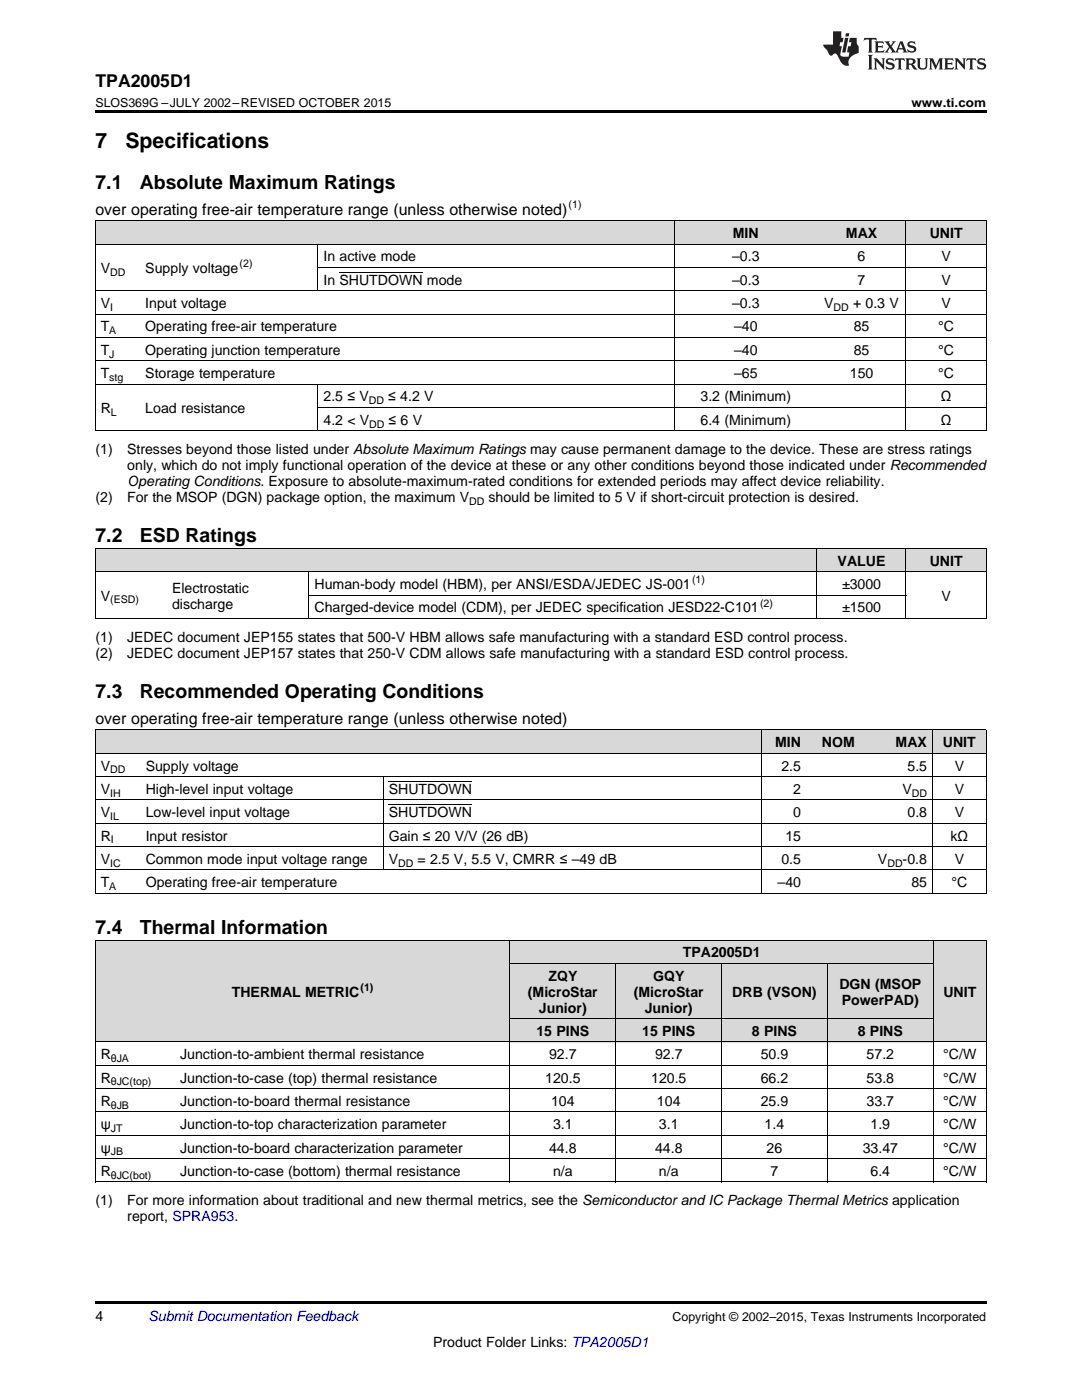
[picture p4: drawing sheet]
<svg xmlns="http://www.w3.org/2000/svg" width="216mm" height="279mm" viewBox="0 0 216 279" stroke-linecap="round" stroke-linejoin="round" font-family="sans-serif">
<defs><g id="words">
<g font-size="4.2">
<text x="19" y="29.6">7</text>
<text x="25" y="29.6">Specifications</text>
</g>
<g font-size="3.9">
<text x="19" y="37.7">7.1</text>
<text x="27.9" y="37.7">Absolute Maximum Ratings</text>
<text x="19" y="108.2">7.2</text>
<text x="27.9" y="108.2">ESD Ratings</text>
<text x="19" y="139.3">7.3</text>
<text x="27.9" y="139.3">Recommended Operating Conditions</text>
<text x="19" y="186.4">7.4</text>
<text x="27.9" y="186.4">Thermal Information</text>
</g>
<text font-size="3.5" x="19" y="17.3">TPA2005D1</text>
<g font-size="3.2">
<text x="19" y="42.9">over operating free-air temperature range (unless otherwise noted)</text>
<text x="19" y="144.5">over operating free-air temperature range (unless otherwise noted)</text>
</g>
<g font-size="2.8">
<text x="146.2" y="47.5">MIN</text>
<text x="168.8" y="47.5">MAX</text>
<text x="185.5" y="47.5">UNIT</text>
<text x="64.6" y="52.2">In active mode</text>
<text x="146.1" y="52.2">–0.3</text>
<text x="171.1" y="52.2">6</text>
<text x="187.9" y="52.2">V</text>
<text x="20.1" y="54.5">V</text>
<text x="29" y="54.5">Supply voltage</text>
<text x="64.6" y="56.8">In SHUTDOWN mode</text>
<text x="146.1" y="56.8">–0.3</text>
<text x="171.1" y="56.8">7</text>
<text x="187.9" y="56.8">V</text>
<text x="20.1" y="61.5">V</text>
<text x="29" y="61.5">Input voltage</text>
<text x="146.1" y="61.5">–0.3</text>
<text x="164.5" y="61.5">V</text>
<text x="170.2" y="61.5">+ 0.3 V</text>
<text x="187.9" y="61.5">V</text>
<text x="20.1" y="66.1">T</text>
<text x="20.1" y="70.8">T</text>
<text x="29" y="66.1">Operating free-air temperature</text>
<text x="29" y="70.8">Operating junction temperature</text>
<text x="146.5" y="66.1">–40</text>
<text x="146.5" y="70.8">–40</text>
<text x="170.4" y="66.1">85</text>
<text x="170.4" y="70.8">85</text>
<text x="187.2" y="66.1">°C</text>
<text x="187.2" y="70.8">°C</text>
<text x="20.1" y="75.5">T</text>
<text x="29" y="75.5">Storage temperature</text>
<text x="146.5" y="75.5">–65</text>
<text x="169.6" y="75.5">150</text>
<text x="187.2" y="75.5">°C</text>
<text x="20.1" y="82.4">R</text>
<text x="29" y="82.4">Load resistance</text>
<text x="64.6" y="80.1">2.5 ≤ V</text>
<text x="77.5" y="80.1">≤ 4.2 V</text>
<text x="139.8" y="80.1">3.2 (Minimum)</text>
<text x="187.7" y="80.1">Ω</text>
<text x="64.6" y="84.8">4.2 &lt; V</text>
<text x="77.5" y="84.8">≤ 6 V</text>
<text x="139.8" y="84.8">6.4 (Minimum)</text>
<text x="187.7" y="84.8">Ω</text>
<text x="19" y="90.6">(1)</text>
<text x="25.4" y="90.6">Stresses beyond those listed under Absolute Maximum Ratings may cause permanent damage to the device. These are stress ratings</text>
<text x="25.4" y="93.8">only, which do not imply functional operation of the device at these or any other conditions beyond those indicated under Recommended</text>
<text x="19" y="100.2">(2)</text>
<text x="25.4" y="100.2">For the MSOP (DGN) package option, the maximum V</text>
<text x="25.4" y="97">Operating Conditions. Exposure to absolute-maximum-rated conditions for extended periods may affect device reliability.</text>
<text x="97.5" y="100.2">should be limited to 5 V if short-circuit protection is desired.</text>
<text x="167.1" y="112.9">VALUE</text>
<text x="185.5" y="112.9">UNIT</text>
<text x="20.1" y="119.9">V</text>
<text x="34.3" y="118.3">Electrostatic</text>
<text x="62.8" y="117.5">Human-body model (HBM), per ANSI/ESDA/JEDEC JS-001</text>
<text x="168" y="117.5">±3000</text>
<text x="187.9" y="119.9">V</text>
<text x="34.3" y="121.5">discharge</text>
<text x="62.8" y="122.2">Charged-device model (CDM), per JEDEC specification JESD22-C101</text>
<text x="168" y="122.2">±1500</text>
<text x="19" y="128.1">(1)</text>
<text x="19" y="131.2">(2)</text>
<text x="25.4" y="128.1">JEDEC document JEP155 states that 500-V HBM allows safe manufacturing with a standard ESD control process.</text>
<text x="25.4" y="131.2">JEDEC document JEP157 states that 250-V CDM allows safe manufacturing with a standard ESD control process.</text>
<text x="154.7" y="149.1">MIN</text>
<text x="164" y="149.1">NOM</text>
<text x="178.7" y="149.1">MAX</text>
<text x="188.1" y="149.1">UNIT</text>
<text x="20.1" y="153.8">V</text>
<text x="29.1" y="153.8">Supply voltage</text>
<text x="155.9" y="153.8">2.5</text>
<text x="181.1" y="153.8">5.5</text>
<text x="190.5" y="153.8">V</text>
<text x="20.1" y="158.4">V</text>
<text x="29.1" y="158.4">High-level input voltage</text>
<text x="77.6" y="158.4">SHUTDOWN</text>
<text x="158.3" y="158.4">2</text>
<text x="180.1" y="158.4">V</text>
<text x="190.5" y="158.4">V</text>
<text x="20.1" y="163.1">V</text>
<text x="20.1" y="167.7">R</text>
<text x="29.1" y="163.1">Low-level input voltage</text>
<text x="29.1" y="167.7">Input resistor</text>
<text x="77.6" y="163.1">SHUTDOWN</text>
<text x="77.6" y="167.7">Gain ≤ 20 V/V (26 dB)</text>
<text x="156.7" y="167.7">15</text>
<text x="158.3" y="163.1">0</text>
<text x="181.1" y="163.1">0.8</text>
<text x="189.7" y="167.7">kΩ</text>
<text x="190.5" y="163.1">V</text>
<text x="20.1" y="172.4">V</text>
<text x="29.1" y="172.4">Common mode input voltage range</text>
<text x="77.6" y="172.4">V</text>
<text x="83.3" y="172.4">= 2.5 V, 5.5 V, CMRR ≤ –49 dB</text>
<text x="155.9" y="172.4">0.5</text>
<text x="175.2" y="172.4">V</text>
<text x="180.1" y="172.4">-0.8</text>
<text x="190.5" y="172.4">V</text>
<text x="20.1" y="177.1">T</text>
<text x="29.1" y="177.1">Operating free-air temperature</text>
<text x="155.2" y="177.1">–40</text>
<text x="181.9" y="177.1">85</text>
<text x="189.8" y="177.1">°C</text>
<text x="136.2" y="191.1">TPA2005D1</text>
<text x="109.4" y="195.7">ZQY</text>
<text x="130.3" y="195.7">GQY</text>
<text x="167.5" y="197.3">DGN (MSOP</text>
<text x="46.2" y="198.9">THERMAL METRIC</text>
<text x="105.3" y="198.9">(MicroStar</text>
<text x="107.5" y="202.1">Junior)</text>
<text x="126.5" y="198.9">(MicroStar</text>
<text x="128.7" y="202.1">Junior)</text>
<text x="146.1" y="198.9">DRB (VSON)</text>
<text x="168" y="200.5">PowerPAD)</text>
<text x="188.2" y="198.9">UNIT</text>
<text x="107" y="206.7">15 PINS</text>
<text x="128.2" y="206.7">15 PINS</text>
<text x="150" y="206.7">8 PINS</text>
<text x="171.2" y="206.7">8 PINS</text>
<text x="20.1" y="211.4">R</text>
<text x="35.9" y="211.4">Junction-to-ambient thermal resistance</text>
<text x="109.6" y="211.4">92.7</text>
<text x="130.7" y="211.4">92.7</text>
<text x="151.8" y="211.4">50.9</text>
<text x="172.9" y="211.4">57.2</text>
<text x="188.2" y="211.4">°C/W</text>
<text x="20.1" y="216">R</text>
<text x="20.1" y="220.7">R</text>
<text x="35.9" y="216">Junction-to-case (top) thermal resistance</text>
<text x="35.9" y="220.7">Junction-to-board thermal resistance</text>
<text x="108.8" y="216">120.5</text>
<text x="110" y="220.7">104</text>
<text x="129.9" y="216">120.5</text>
<text x="131.1" y="220.7">104</text>
<text x="151.8" y="216">66.2</text>
<text x="151.8" y="220.7">25.9</text>
<text x="172.9" y="216">53.8</text>
<text x="172.9" y="220.7">33.7</text>
<text x="188.2" y="216">°C/W</text>
<text x="188.2" y="220.7">°C/W</text>
<text x="20.1" y="225.4">ψ</text>
<text x="35.9" y="225.4">Junction-to-top characterization parameter</text>
<text x="110.3" y="225.4">3.1</text>
<text x="131.5" y="225.4">3.1</text>
<text x="152.6" y="225.4">1.4</text>
<text x="173.7" y="225.4">1.9</text>
<text x="188.2" y="225.4">°C/W</text>
<text x="20.1" y="230">ψ</text>
<text x="35.9" y="230">Junction-to-board characterization parameter</text>
<text x="109.6" y="230">44.8</text>
<text x="130.7" y="230">44.8</text>
<text x="153" y="230">26</text>
<text x="172.2" y="230">33.47</text>
<text x="188.2" y="230">°C/W</text>
<text x="20.1" y="234.7">R</text>
<text x="35.9" y="234.7">Junction-to-case (bottom) thermal resistance</text>
<text x="110.3" y="234.7">n/a</text>
<text x="131.5" y="234.7">n/a</text>
<text x="153.8" y="234.7">7</text>
<text x="173.7" y="234.7">6.4</text>
<text x="188.2" y="234.7">°C/W</text>
<text x="19" y="240.5">(1)</text>
<text x="25.4" y="240.5">For more information about traditional and new thermal metrics, see the Semiconductor and IC Package Thermal Metrics application</text>
<text x="25.4" y="243.7">report, SPRA953.</text>
<text x="19" y="263.6">4</text>
<text x="86.4" y="268.9">Product Folder Links: TPA2005D1</text>
</g>
<text font-size="2.8" fill="#0000c8" x="29.6" y="263.6">Submit Documentation Feedback</text>
<g font-size="2.5">
<text x="19" y="21.4">SLOS369G –JULY 2002–REVISED OCTOBER 2015</text>
<text x="181.9" y="21.4">www.ti.com</text>
<text x="134.2" y="263.6">Copyright © 2002–2015, Texas Instruments Incorporated</text>
</g>
<g font-size="2.1">
<text x="113.5" y="41.6">(1)</text>
<text x="47.8" y="53.4">(2)</text>
<text x="22" y="55.1">DD</text>
<text x="22" y="62.1">I</text>
<text x="166.3" y="62.1">DD</text>
<text x="21.8" y="66.7">A</text>
<text x="21.8" y="71.4">J</text>
<text x="21.8" y="76">stg</text>
<text x="22.1" y="83">L</text>
<text x="73.6" y="80.7">DD</text>
<text x="73.7" y="85.3">DD</text>
<text x="93.6" y="100.7">DD</text>
<text x="138.1" y="116.4">(1)</text>
<text x="22" y="120.4">(ESD)</text>
<text x="151.7" y="121.1">(2)</text>
<text x="22" y="154.3">DD</text>
<text x="22" y="159">IH</text>
<text x="181.9" y="159">DD</text>
<text x="22" y="163.7">IL</text>
<text x="22" y="173">IC</text>
<text x="22.1" y="168.3">I</text>
<text x="79.4" y="173">DD</text>
<text x="177.1" y="173">DD</text>
<text x="21.8" y="177.6">A</text>
<text x="71.9" y="197.8">(1)</text>
<text x="22.1" y="211.9">θJA</text>
<text x="22.1" y="216.6">θJC(top)</text>
<text x="22.1" y="221.3">θJB</text>
<text x="22.1" y="225.9">JT</text>
<text x="22.1" y="230.6">JB</text>
<text x="22.1" y="235.2">θJC(bot)</text>
</g>
</g></defs>
<g fill="#d8d8d8">
<path d="M19 187.7h15.9v20.3h-15.9z"/>
<path d="M34.9 187.7h66.9v20.3h-66.9z"/>
<path d="M101.8 203.3h21.1v4.7h-21.1z"/>
<path d="M122.9 203.3h21.1v4.7h-21.1z"/>
<path d="M144 203.3h21.1v4.7h-21.1z"/>
<path d="M165.1 203.3h21.2v4.7h-21.2z"/>
<path d="M186.3 187.7h10.5v20.3h-10.5z"/>
<path d="M101.8 192.3h21.1v11h-21.1z"/>
<path d="M122.9 192.3h21.1v11h-21.1z"/>
<path d="M144 192.3h21.1v11h-21.1z"/>
<path d="M165.1 192.3h21.2v11h-21.2z"/>
<path d="M101.8 187.7h21.1v4.6h-21.1z"/>
<path d="M122.9 187.7h21.1v4.6h-21.1z"/>
<path d="M144 187.7h21.1v4.6h-21.1z"/>
<path d="M165.1 187.7h21.2v4.6h-21.2z"/>
<path d="M19 145.7h9v4.7h-9z"/>
<path d="M28 145.7h48.5v4.7h-48.5z"/>
<path d="M76.5 145.7h75.4v4.7h-75.4z"/>
<path d="M151.9 145.7h9v4.7h-9z"/>
<path d="M160.9 145.7h10.8v4.7h-10.8z"/>
<path d="M171.7 145.7h14.4v4.7h-14.4z"/>
<path d="M186.1 145.7h10.7v4.7h-10.7z"/>
<path d="M19 109.5h14.3v4.7h-14.3z"/>
<path d="M33.3 109.5h28.4v4.7h-28.4z"/>
<path d="M61.7 109.5h101.4v4.7h-101.4z"/>
<path d="M163.1 109.5h17.7v4.7h-17.7z"/>
<path d="M180.8 109.5h16v4.7h-16z"/>
<path d="M19 44.1h8.9v4.7h-8.9z"/>
<path d="M27.9 44.1h35.6v4.7h-35.6z"/>
<path d="M63.5 44.1h71.1v4.7h-71.1z"/>
<path d="M134.6 44.1h28.5v4.7h-28.5z"/>
<path d="M163.1 44.1h17.7v4.7h-17.7z"/>
<path d="M180.8 44.1h16v4.7h-16z"/>
</g>
<g fill="#000">
<path d="M19 22h177.8v.5h-177.8zM19 123.4l.2 .1zM61.6 123.4l.1 .1zM162.9 123.4l.2 .1zM180.7 123.4l.1 .1zM196.7 123.4l.1 .1zM19 178.3h.2zM76.4 178.3h.1zM151.8 178.3h.1zM160.8 178.3h.1zM171.6 178.3h.1zM185.9 178.3h.2z"/>
<path d="M196.7 178.3h.1zM19 235.9h.2zM101.7 235.9h.1zM122.8 235.9h.1zM143.9 235.9h.1zM165 235.9h.1zM186.2 235.9h.1zM196.7 235.9h.1zM19 259.7h177.8v.5h-177.8z"/>
</g>
<g fill="none" stroke="#000" stroke-width=".2">
<path d="M19 58h177.8M19 48.7h177.8M19 44.1h177.8M19.1 44.1v41.9M63.4 48.8v9.3M63.5 53.4h133.3M134.6 44.1v41.9M180.8 44.1v41.9M196.8 44.1v41.9M19 76.7h177.8M19 72h177.8M19 67.4h177.8"/>
<path d="M19 62.7h177.8M63.4 76.7v9.3M19 86h177.8M63.5 81.3h133.3M19 109.4l177.8 .1v14M19 114.1h177.8M19.1 109.5v14M61.6 114.1v9.4M61.7 118.8h119.1M163 109.5v14M180.8 109.5v14M19 123.4h177.8"/>
<path d="M19 159.6h177.8M19 155h177.8M19 150.3h177.8M19 145.7h177.8M19.1 145.7v32.6M76.5 155v18.7M151.9 145.7v32.6M186 145.7v32.6M196.8 145.7v32.6M19 178.3h177.8M19 173.6h177.8M19 169h177.8"/>
<path d="M19 164.3h177.8M19 187.6h177.8M19.1 187.6v48.3M101.7 187.6v48.3M101.8 192.3h84.5M122.9 192.3v43.6M144 192.3v43.6M165.1 192.3v43.6M186.2 187.6v48.3M196.8 187.6v48.3M19 217.3h177.8M19 212.6h177.8"/>
<path d="M19 207.9h177.8M101.8 203.3h84.4M19 235.9h177.8M19 231.2h177.8M19 226.6h177.8M19 221.9h177.8"/>
</g>
<g fill="#231f20">
<path d="M172.5 7.6l-.1 .5 .4-.2h.6v.1v2.1l-.2 .4h.9l-.2-.4v-2.1l.1-.1h.5l.5 .2-.2-.5zM174.5 8.3l.2 .3v1.5l-.2 .4h1.8l.2-.6a1.04 1.04 0 0 1-1.3 .2v-.7h.6l.3 .2v-.6l-.3 .2h-.6v-.6l.8-.1 .4 .3-.2-.5zM176.5 8.3l.9 1.1-.9 1.1h.8l-.2-.2 .4-.7 .5 .7-.2 .2h1.5l-.2-.2 .2-.4h.9l.1 .4-.2 .2h1l-.3-.3-.7-1.9h-.5l-.9 2-.8-1 .9-1h-.8l.1 .3-.4 .5-.3-.6 .1-.2zM179.7 8.6l.4 1h-.7zM181.3 8.4a.63 .63 0 0 0-.2 .7 .63 .63 0 0 0 .6 .4l.6 .2 .1 .2a.75 .75 0 0 1-.7 .4 .75 .75 0 0 1-.6-.5l.1 .7 .1-.1a1.11 1.11 0 0 0 1.5-.6 1.13 1.13 0 0 0-1.2-.8l-.1-.4a1.04 1.04 0 0 1 1.2 .2l-.2-.5-.2 .1-.4-.2zM173.2 10.9l.2 .4v2.2l-.2 .4h1l-.3-.4v-2.2l.3-.4zM174.3 11.6l.3 .4v1.5l-.3 .4h.8l-.2-.4v-1.3l1.5 1.7v-1.9l.2-.4h-.7l.2 .4v.9l-1.1-1.3zM177 11.8a.62 .62 0 0 0-.2 .7 .62 .62 0 0 0 .6 .4l.6 .1 .1 .3a.76 .76 0 0 1-.7 .3 .76 .76 0 0 1-.7-.4l.2 .7 .1-.1a1.11 1.11 0 0 0 1.5-.6 1.13 1.13 0 0 0-1.2-.8l-.1-.4a1.04 1.04 0 0 1 1.2 .2l-.2-.6-.2 .1-.5-.1zM178.7 11.6l-.2 .6a.61 .61 0 0 1 .8-.3v1.6l-.2 .4h.9l-.2-.4v-1.6a.63 .63 0 0 1 .7 .3l-.1-.6zM180.6 11.6l.3 .4v1.5l-.3 .4h1l-.2-.2-.1-.8 .6 .2a.76 .76 0 0 0 1.2 .7l-1-1a.58 .58 0 0 0 .6-.5 .58 .58 0 0 0-.5-.6zM181.4 11.9h.1a.45 .45 0 0 1 .5 .1 .45 .45 0 0 1 .1 .5l-.8 .2zM182.9 11.6l.2 .2a2.17 2.17 0 0 0 .3 1.9 .99 .99 0 0 0 1.6-.6v-1.1l.2-.4h-.7l.2 .2a1.92 1.92 0 0 1-.2 1.8 .6 .6 0 0 1-.9-.5v-1.1l.2-.4zM185.4 11.6l.2 .4v1.5l-.2 .4h.7l-.2-.4v-1.4l.8 1.8 .8-1.8v1.4l-.2 .4h.9l-.2-.4v-1.5l.2-.4h-.8l-.6 1.5-.6-1.5zM188.4 11.6l.2 .4v1.5l-.2 .4h1.8l.1-.6a1.04 1.04 0 0 1-1.2 .1v-.6h.5l.4 .2v-.6l-.4 .2h-.5v-.7h.8l.3 .3-.1-.6zM190.5 11.6l.2 .4v1.5l-.2 .4h.7l-.2-.4v-1.3l1.5 1.7v-1.9l.2-.4h-.7l.2 .4v.9l-1.1-1.3zM192.9 11.6l-.1 .6a.61 .61 0 0 1 .7-.3l.1 1.6-.3 .4h1l-.3-.4 .1-1.6a.63 .63 0 0 1 .7 .3l-.1-.6zM195.2 11.8a.62 .62 0 0 0-.2 .7 .62 .62 0 0 0 .6 .4l.6 .1 .1 .3a.76 .76 0 0 1-.7 .3 .76 .76 0 0 1-.6-.4l.1 .7 .1-.1a1.11 1.11 0 0 0 1.6-.6 1.13 1.13 0 0 0-1.3-.8l-.1-.4a1.04 1.04 0 0 1 1.2 .2l-.1-.6-.2 .1-.5-.1z"/>
<path d="M166.2 6.3v2.6h-1.9v.4l.8 .9a.91 .91 0 0 0 1 .8 .56 .56 0 0 1 .5-.3 .56 .56 0 0 1 .5 .3l.4 .8a1.53 1.53 0 0 0 1.9 1.2 1.54 1.54 0 0 1 1-2.1l.9-.3v-1.4a1.52 1.52 0 0 1-.4-1.6h-1.3l-.2 .8h.5l-.2 .8h-.5l-.1 1v.2l.4 .1-.2 .8a1.93 1.93 0 0 1-1.6-.3l.3-1.8h-.5l.2-.8h.4l.2-.8h-.4v-1.3zM168.6 7.6l-.6 2.9h.7l.6-2.9zM168.8 6.6l-.1 .7h.6l.2-.7z"/>
</g>
<path d="M67.7 54.3h16.6M77.6 155.9h16.6M77.6 160.6h16.6" fill="none" stroke="#000" stroke-width=".2"/>
<use href="#words"/>
</svg>
